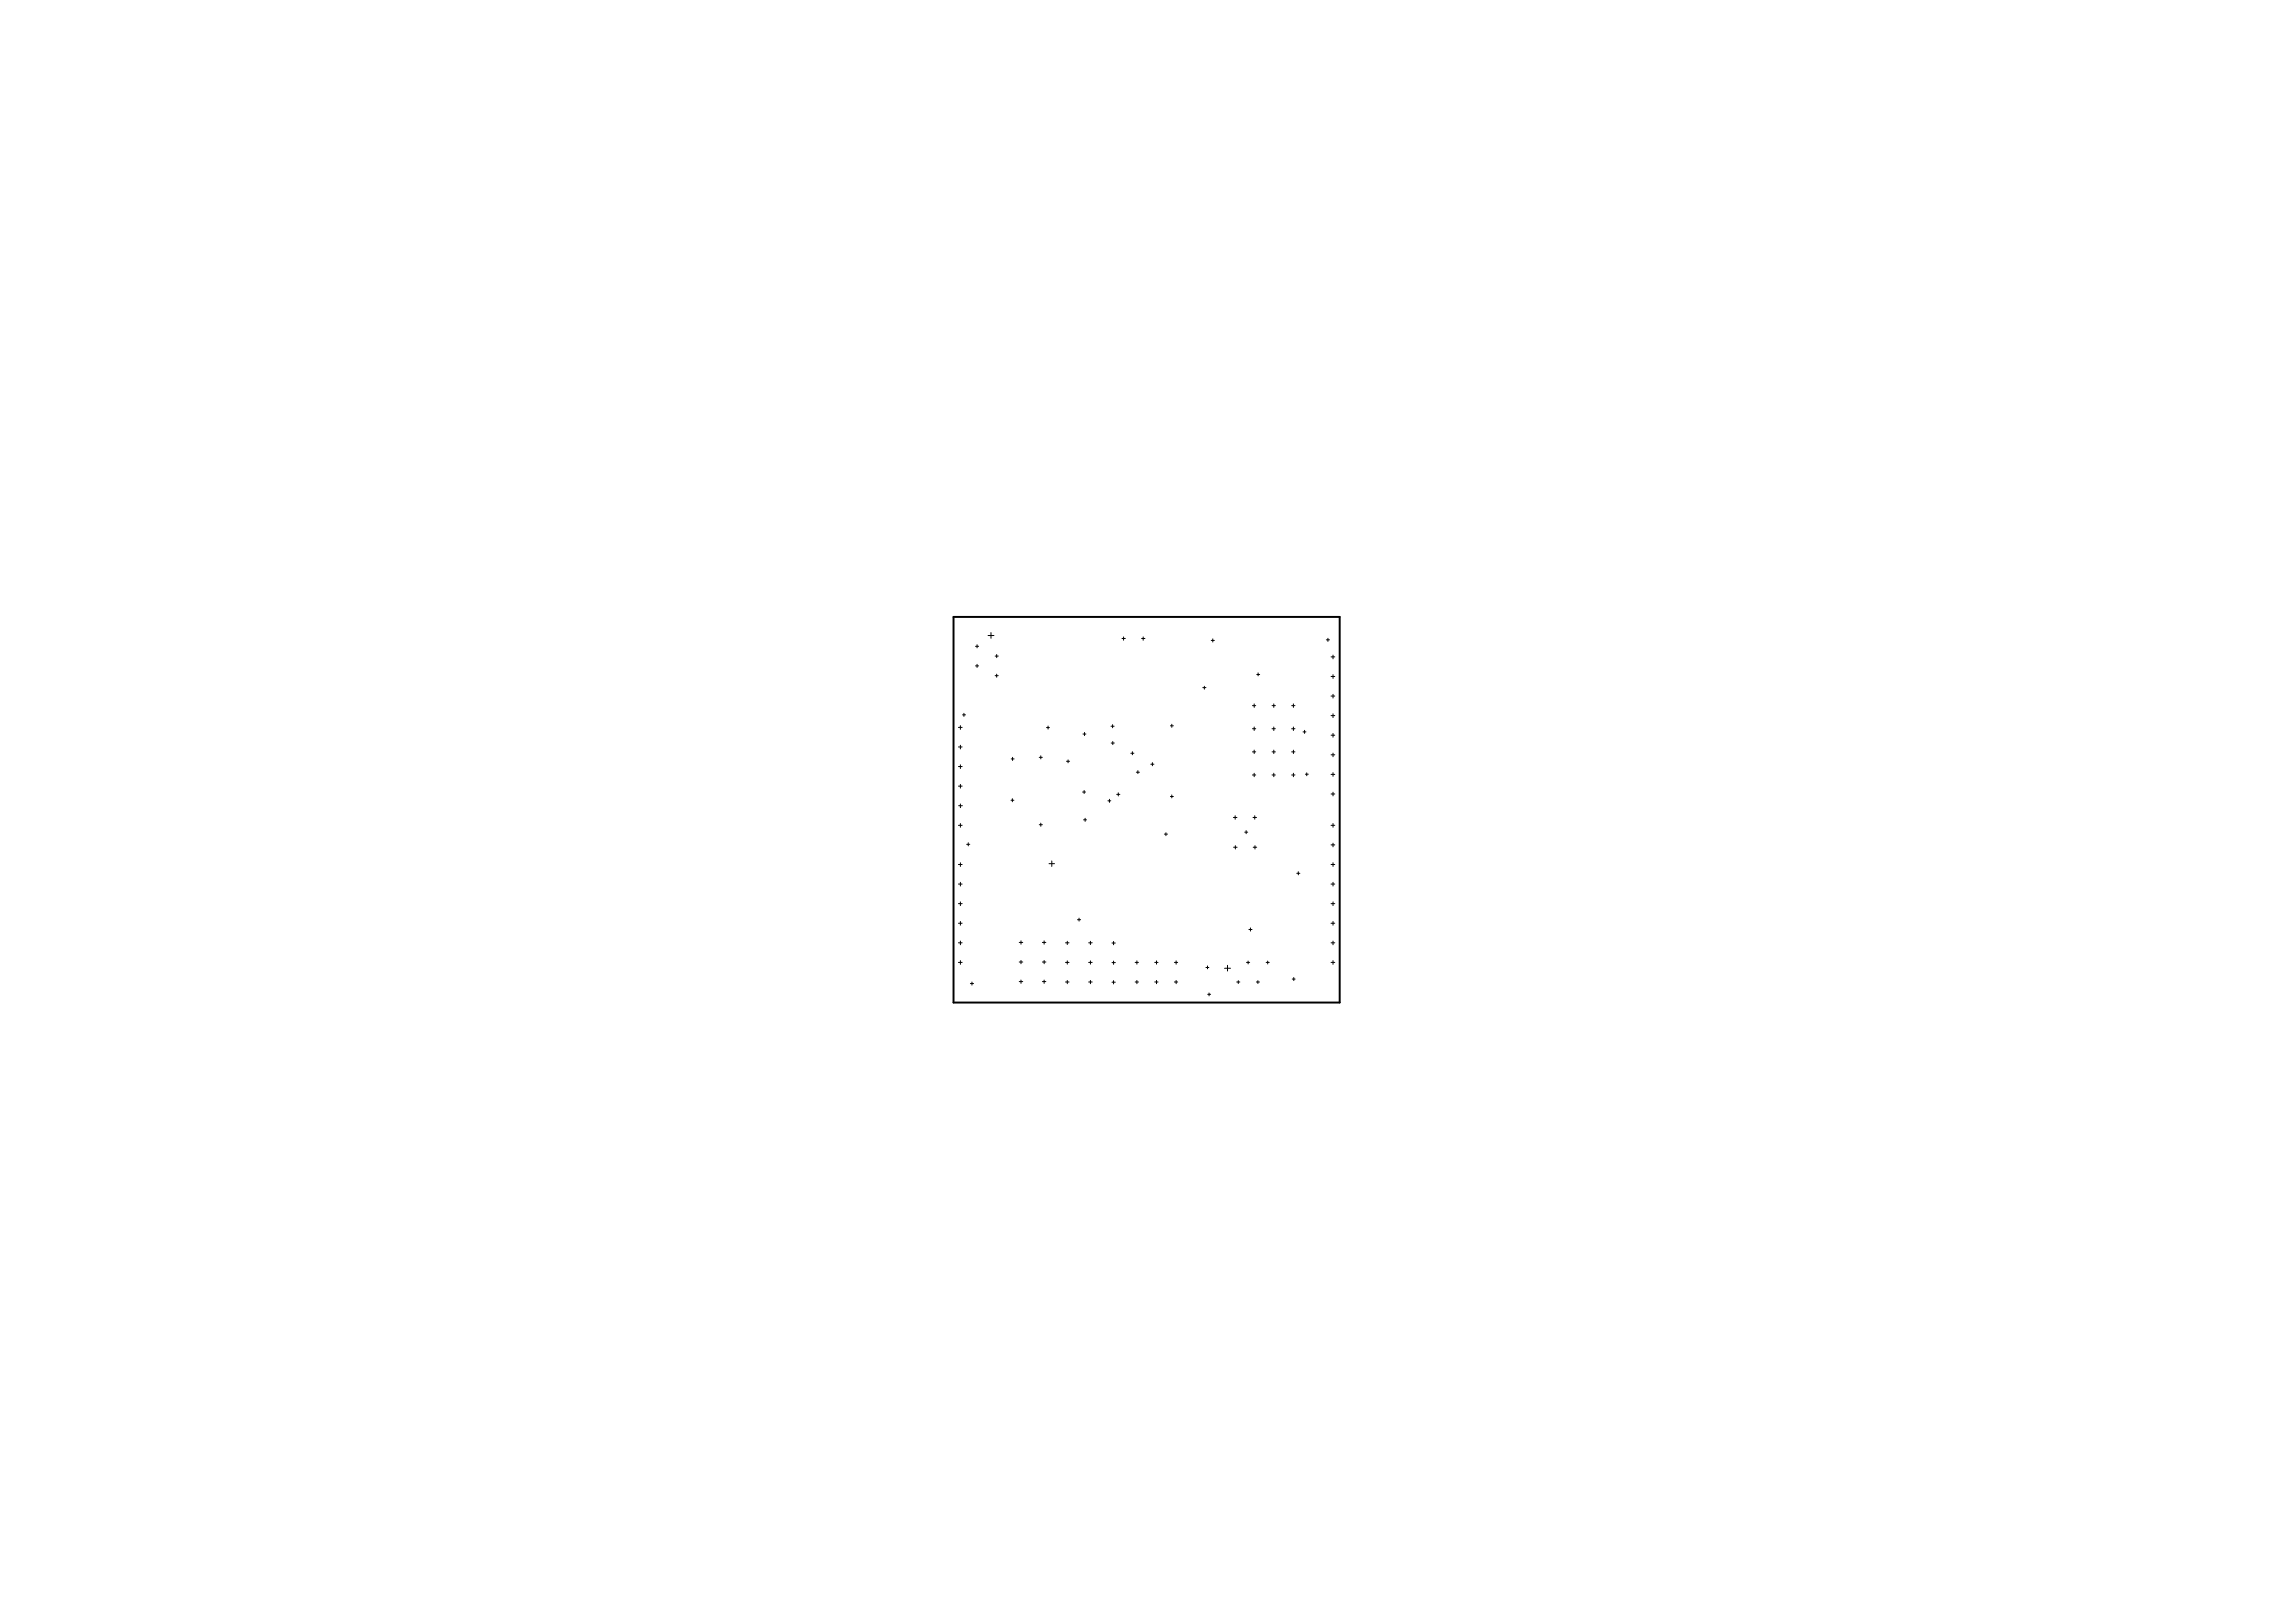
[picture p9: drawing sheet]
<svg xmlns="http://www.w3.org/2000/svg" width="297mm" height="210mm" viewBox="0 0 297 210" stroke-linecap="round" stroke-linejoin="round" font-family="sans-serif">
<path d="M123.4 79.8h49.9v49.9h-49.9z" fill="none" stroke="#000" stroke-width=".25"/>
<g fill="none" stroke="#000" stroke-width=".13">
<path d="M124 96.7h.5M124 99.2h.5M124 94.1h.5M124.2 93.9v.5M124.2 96.4v.5M124.2 99v.5M124.5 92.5h.4M124.7 92.3v.4M126.2 83.6h.4M126.2 86.2h.4M126.4 83.4v.4M126.4 86v.4"/>
<path d="M127.8 82.2h.8M128.2 81.9v.7M128.7 84.9h.4M128.7 87.4h.4M128.9 84.7v.4M128.9 87.2v.4M130.8 98.2h.4M131 98v.4M134.4 98h.5M134.7 97.8v.4M135.4 94.2h.4M135.6 94v.4"/>
<path d="M138 98.5h.4M138.2 98.3v.4M140.1 95h.4M140.3 94.8v.4M143.7 94h.4M143.8 96.2h.4M143.9 93.8v.4M144 96v.4M145.2 82.6h.4M145.4 82.4v.5M146.3 97.5h.4M146.5 97.3v.4"/>
<path d="M147 99.9h.4M147.2 99.7v.4M147.7 82.6h.4M147.9 82.4v.5M148.9 98.9h.4M149.1 98.7v.4M151.4 93.9h.4M151.6 93.7v.4M155.6 89h.4M155.8 88.8v.4M156.7 82.9h.4M156.9 82.7v.4"/>
<path d="M162 94.3h.5M162 91.3h.5M162 97.3h.5M162.3 91.1v.4M162.3 94.1v.4M162.3 97.1v.4M162.6 87.3h.4M162.8 87.1v.4M164.6 94.3h.4M164.6 91.3h.4M164.6 97.3h.4M164.8 91.1v.4"/>
<path d="M164.8 94.1v.4M164.8 97.1v.4M167.1 94.3h.4M167.1 91.3h.4M167.1 97.3h.4M167.3 91.1v.4M167.3 94.1v.4M167.3 97.1v.4M168.6 94.7h.4M168.8 94.5v.4M171.6 82.8h.4M171.8 82.6v.4"/>
<path d="M172.2 92.6h.5M172.2 97.7h.5M172.2 95.1h.5M172.2 90.1h.5M172.2 87.5h.5M172.2 85h.5M172.5 84.8v.5M172.5 87.3v.5M172.5 89.8v.5M172.5 92.4v.5M172.5 94.9v.5M172.5 97.5v.4"/>
<path d="M172.5 100v.5M124 116.9h.5M124 106.8h.5M124 114.4h.5M124 119.5h.5M124 111.9h.5M124 101.7h.5M124 104.3h.5M124.2 101.5v.5M124.2 104v.5M124.2 106.6v.5M124.2 111.6v.5"/>
<path d="M124.2 114.2v.5M124.2 116.7v.5M124.2 119.2v.5M125.1 109.3h.4M125.3 109.1v.4M130.8 103.6h.4M131 103.4v.4M134.4 106.7h.5M134.7 106.5v.4M135.7 111.8h.7M136.1 111.4v.7M139.4 119h.4"/>
<path d="M139.6 118.8v.4M140.1 102.5h.3M140.2 106.1h.4M140.3 102.3v.4M140.4 105.9v.4M143.3 103.6h.4M143.5 103.4v.4M144.5 102.8h.4M144.7 102.6v.4M150.6 107.9h.4M150.8 107.8v.3M151.4 103.1h.4"/>
<path d="M151.6 102.9v.4M159.6 105.8h.4M159.6 109.6h.4M159.8 105.6v.4M159.8 109.4v.5M161 107.7h.4M161.2 107.5v.4M162 100.3h.5M162.1 105.8h.5M162.1 109.6h.5M162.3 100.1v.4M162.3 105.6v.4"/>
<path d="M162.4 109.4v.5M164.6 100.3h.4M164.8 100.1v.4M167.1 100.3h.4M167.3 100.1v.4M167.8 113h.4M168 112.8v.4M168.9 100.2h.4M169.1 100v.4M172.2 100.2h.5M172.2 116.9h.5M172.2 106.8h.5"/>
<path d="M172.2 102.7h.5M172.2 114.4h.5M172.2 119.5h.5M172.2 111.9h.5M172.2 109.3h.5M172.5 102.5v.5M172.5 106.6v.5M172.5 109.1v.5M172.5 111.6v.5M172.5 114.2v.5M172.5 116.7v.5M172.5 119.2v.5"/>
<path d="M124 122h.5M124 124.5h.5M124.2 121.8v.5M124.2 124.3v.5M125.5 127.3h.4M125.7 127.1v.4M131.9 124.5h.4M131.9 127h.4M131.9 122h.4M132.1 121.8v.4M132.1 124.3v.4M132.1 126.8v.5"/>
<path d="M134.9 124.5h.4M134.9 127h.4M134.9 122h.4M135.1 121.8v.4M135.1 124.3v.4M135.1 126.8v.5M137.8 127.1h.5M137.8 122h.5M137.8 124.5h.5M138.1 121.8v.4M138.1 124.3v.5M138.1 126.9v.4"/>
<path d="M140.8 127.1h.5M140.8 122h.5M140.8 124.5h.5M141.1 121.8v.4M141.1 124.3v.5M141.1 126.9v.4M143.9 127.1h.4M143.9 122h.4M143.9 124.6h.4M144.1 121.8v.5M144.1 124.4v.4M144.1 126.9v.4"/>
<path d="M146.9 127.1h.4M146.9 124.5h.4M147.1 124.3v.5M147.1 126.9v.4M149.4 127.1h.4M149.4 124.5h.4M149.6 124.3v.5M149.6 126.9v.4M151.9 127.1h.5M151.9 124.5h.5M152.2 124.3v.5M152.2 126.9v.4"/>
<path d="M156 125.2h.4M156.2 125v.4M156.2 128.7h.4M156.4 128.5v.4M158.4 125.3h.8M158.8 124.9v.8M160 127.1h.4M160.2 126.9v.4M161.3 124.5h.4M161.5 124.4v.3M161.6 120.3h.4M161.8 120.1v.4"/>
<path d="M162.5 127.1h.4M162.7 126.9v.4M163.8 124.5h.4M164 124.4v.3M167.2 126.7h.4M167.4 126.5v.4M172.2 122h.5M172.2 124.5h.5M172.5 121.8v.5M172.5 124.3v.5"/>
</g>
</svg>
